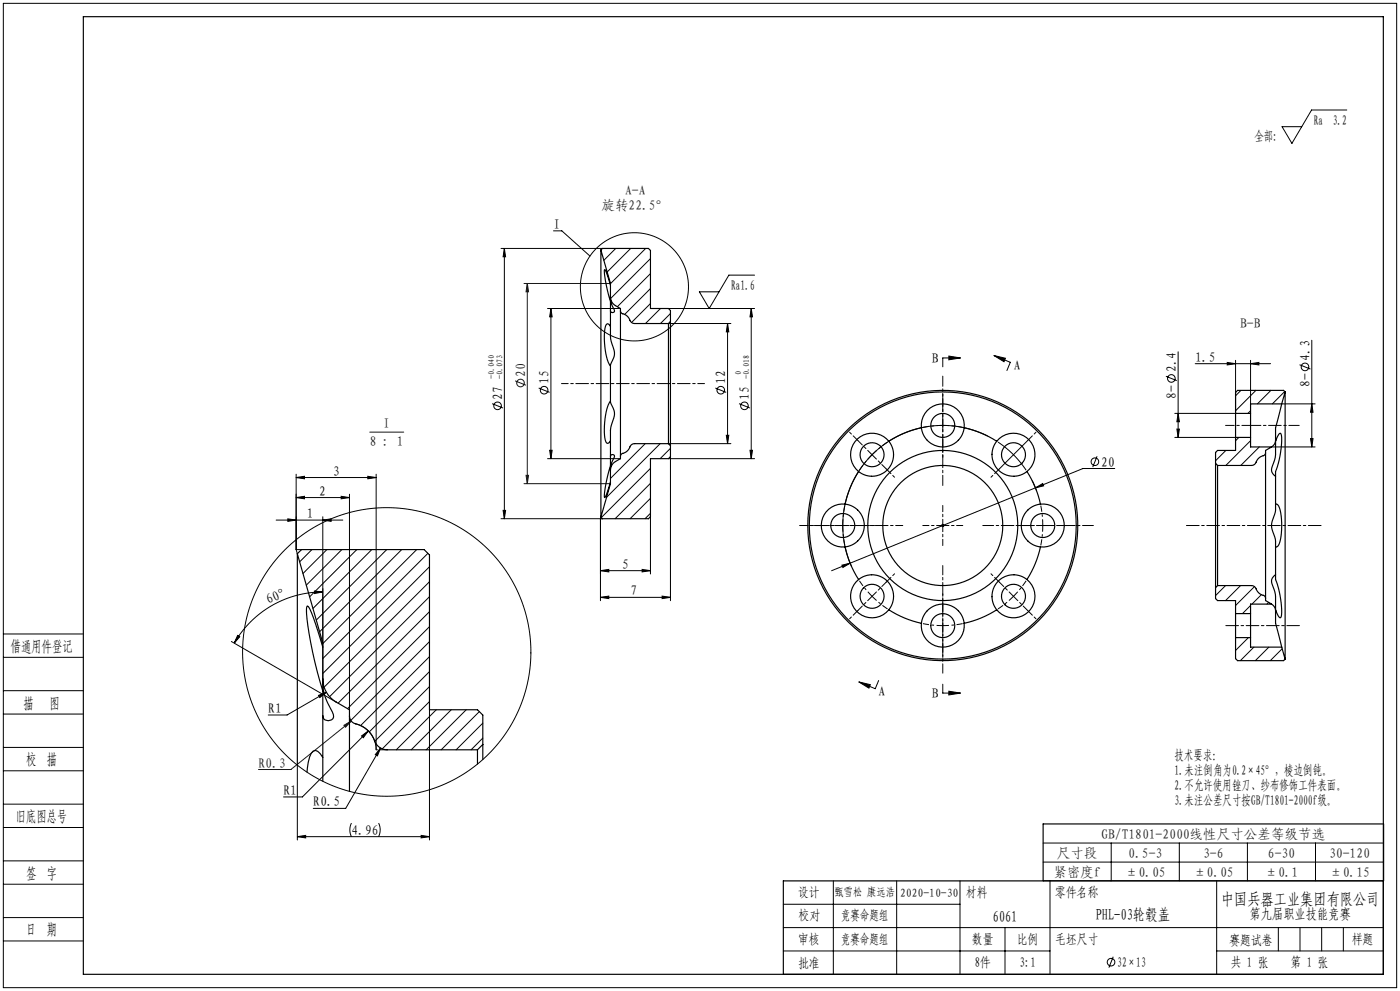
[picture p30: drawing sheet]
<svg xmlns="http://www.w3.org/2000/svg" width="420mm" height="297mm" viewBox="0 0 420 297" stroke-linecap="round" stroke-linejoin="round" font-family="sans-serif">
<defs><g id="words">
<text font-size="4.9" x="366.3" y="271.1">中国兵器工业集团有限公司</text>
<g font-size="4.7">
<text x="3.2" y="195.3">借通用件登记</text>
<text x="7.1" y="212.3">描</text>
<text x="14.8" y="212.3">图</text>
<text x="7.9" y="229.3">校 描</text>
<text x="4.7" y="246.3">旧底图总号</text>
<text x="7.9" y="263.3">签 字</text>
<text x="328.7" y="275.8">PHL-03轮毂盖</text>
<text x="7.9" y="280.2">日 期</text>
<text x="297.8" y="276.2">6061</text>
</g>
<text font-size="4.2" x="374.8" y="275.5">第九届职业技能竞赛</text>
<g font-size="4.1">
<text x="394.1" y="37.4">Ra 3.2</text>
<text x="376.3" y="42.4">全部:</text>
<text x="166" y="68.7">I</text>
<text x="219.3" y="86.9">Ra1.6</text>
<text x="279.6" y="108.7">B</text>
<text x="304.1" y="110.9">A</text>
<text x="352.9" y="111.5" transform="rotate(-90 352.9 111.5)">2.4</text>
<text x="358.6" y="108.4">1.5</text>
<text x="393" y="108.1" transform="rotate(-90 393 108.1)">4.3</text>
<text x="150.7" y="119.7" transform="rotate(-90 150.7 119.7)">27</text>
<text x="164.7" y="115.1" transform="rotate(-90 164.7 115.1)">15</text>
<text x="217.7" y="115.1" transform="rotate(-90 217.7 115.1)">12</text>
<text x="224.8" y="119.7" transform="rotate(-90 224.8 119.7)">15</text>
<text x="352.9" y="119.5" transform="rotate(-90 352.9 119.5)">8-</text>
<text x="393" y="116" transform="rotate(-90 393 116)">8-</text>
<text x="99.9" y="142.5">3</text>
<text x="330.4" y="139.8">20</text>
<text x="95.8" y="148.5">2</text>
<text x="92" y="155.3">1</text>
<text x="186.6" y="170.5">5</text>
<text x="189.1" y="178.5">7</text>
<text x="80.5" y="181.1" transform="rotate(-24 80.5 181.1)">60°</text>
<text x="263.6" y="208.7">A</text>
<text x="279.6" y="209.2">B</text>
<text x="80.5" y="213.7">R1</text>
<text x="352.4" y="227.7">技术要求：</text>
<text x="352.4" y="232.2">1.未注倒角为0.2×45°，棱边倒钝。</text>
<text x="85" y="238.3">R1</text>
<text x="352.4" y="236.7">2.不允许使用锉刀、纱布修饰工件表面。</text>
<text x="94" y="241.7">R0.5</text>
<text x="352.4" y="241.2">3.未注公差尺寸按GB/T1801-2000f级。</text>
<text x="105.4" y="250.2">4.96</text>
<text x="239.4" y="268.7">设计</text>
<text x="289.8" y="268.8">材料</text>
<text x="316.6" y="268.8">零件名称</text>
<text x="239.5" y="275.8">校对</text>
<text x="252.3" y="275.7">竞赛命题组</text>
<text x="239.4" y="282.8">审核</text>
<text x="252.3" y="282.8">竞赛命题组</text>
<text x="291.6" y="282.9">数量</text>
<text x="305.1" y="282.9">比例</text>
<text x="316.6" y="282.9">毛坯尺寸</text>
<text x="368.8" y="283.2">赛题试卷</text>
<text x="405.5" y="283">样题</text>
<text x="239.4" y="290.1">批准</text>
<text x="292.4" y="289.8">8件</text>
<text x="305.9" y="289.8">3:1</text>
<text x="335.2" y="289.8">32×13</text>
<text x="369.2" y="289.9">共 1 张</text>
<text x="387.1" y="289.9">第 1 张</text>
</g>
<g font-size="4.1" fill="#191924">
<text x="187.6" y="58.4">A-A</text>
<text x="180.4" y="62.9">旋转22.5°</text>
<text x="372" y="98.3">B-B</text>
<text x="157.6" y="112.9" transform="rotate(-90 157.6 112.9)">20</text>
<text x="115" y="128.4">I</text>
<text x="110.9" y="133.6">8 : 1</text>
<text x="77.5" y="230">R0.3</text>
<text x="330.4" y="251.5">GB/T1801-2000线性尺寸公差等级节选</text>
<text x="317" y="257.2">尺寸段</text>
<text x="338.5" y="257.2">0.5-3</text>
<text x="361" y="257.2">3-6</text>
<text x="380.4" y="257.2">6-30</text>
<text x="398.8" y="257.2">30-120</text>
<text x="316" y="262.9">紧密度f</text>
<text x="337.5" y="262.9">±0.05</text>
<text x="357.9" y="262.9">±0.05</text>
<text x="379.4" y="262.9">±0.1</text>
<text x="398.8" y="262.9">±0.15</text>
</g>
<g font-size="3.5">
<text x="250.4" y="268.6">甄雪松 康远浩</text>
<text x="270" y="268.8">2020-10-30</text>
</g>
<g font-size="2.4">
<text x="148.3" y="113.6" transform="rotate(-90 148.3 113.6)">-0.040</text>
<text x="150.7" y="113.6" transform="rotate(-90 150.7 113.6)">-0.073</text>
<text x="222.4" y="112.4" transform="rotate(-90 222.4 112.4)">0</text>
<text x="224.8" y="113.6" transform="rotate(-90 224.8 113.6)">-0.018</text>
</g>
</g></defs>
<g fill="none" stroke="#000" stroke-width=".3">
<path d="M1 1h418v295h-418zM404 33h-10.5l-5.9 10-3-5h5.9M150.3 74.5h30.4M151.3 74.5l.4 2.5h-.8zM151.3 74.5v81M166 69.2h2.5l8.5 7.5M164.3 92.5h21.8M165.3 92.5v45M165.3 92.5l.3 2.5h-.7zM200.5 92.5h25.9M200.5 97h18.8M218.3 97l.3 2.5h-.7z"/>
<path d="M218.3 97v36M225.4 92.5l.3 2.5h-.7zM225.4 92.5v45M226.4 82.5h-7.7l-5.9 10-3-5h5.9M161.6 116.3l3.3 1.3M214.6 116.3l3.3 1.3M284.7 106.7l3.5 .6-3.5 .5zM288.2 107.3h-5.4v2.6M298.2 106.5l3.4 .9-.4 1zM298.2 106.5l4.9 2.1-1 2.4M349.8 112.8l3.2 1.3M353.4 105.4v25.7"/>
<path d="M358.6 109h22.6M368.2 108.6l2.5 .4-2.5 .4zM370.7 108v15.9h-18.3M375.2 109l2.5-.4v.8zM375.2 108v13M389.9 109.3l3.2 1.3M393.5 102v31.9M147.6 121l3.3 1.3M164.3 137.5h21.8M164.9 135h.7l-.3 2.5zM200.5 137.5h25.9M200.5 133h18.8"/>
<path d="M201.1 136.9v43.1M217.9 130.5h.7l-.3 2.5zM221.7 121l3.3 1.3M225 135h.7l-.3 2.5zM296.3 130.7a30 30 0 0 0-34.2 5.1 30 30 0 0 0-6.7 33.9M299.4 132.5a30 30 0 0 1 8.4 8.4M308.3 132l-8.5 8.5M329.1 136.7l-1.3 3.3M352.4 131.1h18.3M353.1 128.6h.7l-.4 2.5zM353.4 123.9l.4 2.5h-.7zM381.4 133.9h13.1"/>
<path d="M384.5 121h10M393.2 131.4h.7l-.4 2.5zM393.5 121l.4 2.5h-.7zM82.8 155.9h20M86.3 155.5l2.5 .4-2.5 .3zM88.8 149.1l2.5-.4v.8zM88.8 149.1h16M88.8 143.1l2.5-.4v.8zM88.8 142.1v22.6M88.8 143.1h24M96.8 155.9l2.5-.4v.7zM96.8 154.9v52.2"/>
<path d="M102.3 148.7l2.5 .4-2.5 .4zM104.8 148.1v66.5M110.3 142.7l2.5 .4-2.5 .4zM112.8 142.1v82.6a8 8 0 0 0-6.1-7.8M150.3 155.5h30.4M150.9 153h.8l-.4 2.5zM180.1 155.5v24.5M195.1 154.9v17.1M282.3 157.5h1M282.5 157.1l.7 .7M282.8 157v1M283.2 157.1l-.7 .7"/>
<path d="M309.6 144l1.4 3.1M310.6 146.2l2.2-1.3 .3 .7zM334.4 140.4h-9.5l-75.4 30.6M94.3 177.1l2.5 .3-2.4 .5zM96.8 177.4a30.7 30.7 0 0 0-26.5 15.4M180.1 171l2.5-.3v.7zM180.1 179l2.5-.3v.7zM180.1 171h15M180.1 179h21M192.6 170.7l2.5 .3-2.5 .4zM198.6 178.7l2.5 .3-2.5 .4zM252.6 169.4l2.4-.6-2.1 1.3z"/>
<path d="M1 197h24M1 190h24M69.4 192.3l31.4 18.1M71.3 190.4l.6 .4-1.6 2zM1 214h24M1 207h24M95.6 208.4l2.3-.9-2 1.6zM97.9 207.5l-11.8 6.8h-5.6M110.5 219.1l-19.8 19.7h-5.6M128.8 212.7v39M257.7 204.4l3.4 .8-.4 1zM263.6 204l-1 2.4-4.9-2"/>
<path d="M282.8 205.1v2.6h5.4M284.7 207.2l3.5 .5-3.5 .6zM1 231h24M1 224h24M89.2 229.3v22.4M108.5 220.6l2-1.5-1.5 2zM114.2 224.2l-10.5 18.1h-9.7M114.2 224.2l-1 2.3-.6-.3zM1 258h24M1 248h24M1 241h24M89.2 250.7h39.6"/>
<path d="M89.2 250.7l2.5-.3v.7zM105.4 246.7l-.4 1.8 .4 2.2M113.6 246.7l.5 1.8-.5 2.2M126.3 250.4l2.5 .3-2.5 .4zM312.9 258.4h102.2M312.9 252.7h102.2M333.4 252.7v11.3M353.8 252.7v11.3M374.2 252.7v11.3M394.7 252.7v11.3M1 275h24M1 265h24"/>
<path d="M235 271h53M235 278h180M250 264v28M269 264v28M288 264v28M301.5 278v14M315 264v28M365 264v28M383.5 278v7M390 278v7M396.5 278v7M403 278v7"/>
<path d="M1 282h24M235 285h80M334 286.7l-1.3 3.3M365 285h50"/>
<circle cx="190.3" cy="86" r="16.2"/>
<circle cx="163.2" cy="116.9" r="1.14"/>
<circle cx="216.2" cy="116.9" r="1.14"/>
<circle cx="351.4" cy="113.4" r="1.14"/>
<circle cx="391.5" cy="110" r="1.14"/>
<circle cx="149.3" cy="121.6" r="1.14"/>
<circle cx="223.3" cy="121.6" r="1.14"/>
<circle cx="328.5" cy="138.4" r="1.14"/>
<circle cx="333.3" cy="288.4" r="1.14"/>
</g>
<g fill="none" stroke="#191924" stroke-width=".3">
<path d="M157.2 85h25.9M158.2 85l.4 2.5h-.8zM158.2 85v60M154.5 114.1l3.3 1.3M110.9 129.5h10.2M157.2 145h25.9M157.8 142.5h.8l-.4 2.5zM103.2 217.4l2.2-1.3-1.7 1.9zM105.4 216.1l-18.1 14.5h-9.8"/>
<circle cx="156.2" cy="114.8" r="1.14"/>
</g>
<g fill="none" stroke="#000" stroke-width=".3" stroke-dasharray="3.8 .8 .8 .8" stroke-dashoffset="2" stroke-linecap="butt">
<path d="M261.6 136.3l-3.8 4.6M261.6 136.3l4.7-3.8M282.8 127.5l-5.9 .6M282.8 127.5l6 .6M252.8 157.5l.6 6M252.8 157.5l.6-6M312.8 157.5l-.6-6M312.8 157.5l-.6 6M261.6 178.7l4.7 3.8M261.6 178.7l-3.8-4.6M304 178.7l3.8-4.6M304 178.7l-4.6 3.8"/>
<path d="M282.8 187.5l6-.6M282.8 187.5l-5.9-.6"/>
</g>
<path d="M25 5h390v287h-390zM312.9 264v-17.1h102.2v17.1h-180.1v28" fill="none" stroke="#000" stroke-width=".35"/>
<g fill="none" stroke="#000" stroke-width=".3" stroke-dasharray="3.8 .8 .8 .8" stroke-dashoffset="1.8">
<path d="M168.4 115h42.9M257.4 132l-2.6-2.5M282.8 121.5v-3.6M282.8 133.5v3.6M308.3 132l2.5-2.5M246.8 157.5h-3.6M258.8 157.5h3.6M265.9 140.5l2.5 2.6M299.8 140.5l-2.5 2.6M306.8 157.5h-3.6M318.8 157.5h3.6M265.9 174.5l2.5-2.6"/>
<path d="M299.8 174.5l-2.5-2.6M257.4 183l-2.6 2.5M282.8 193.5v3.6M282.8 181.5v-3.6M308.3 183l2.5 2.5"/>
</g>
<g fill="none" stroke="#000" stroke-width=".3" stroke-dasharray="3.8 .8 .8 .8" stroke-dashoffset="2">
<path d="M261.6 136.3l-4.2-4.3M261.6 136.3l4.3 4.2M282.8 127.5v-6M282.8 127.5v6M252.8 157.5h-6M252.8 157.5h6M282.8 157.5v-6M282.8 157.5h-6M282.8 157.5v6M282.8 157.5h6M312.8 157.5h6M312.8 157.5h-6"/>
<path d="M261.6 178.7l-4.2 4.3M261.6 178.7l4.3-4.2M304 178.7l4.3 4.3M304 178.7l-4.2-4.2M282.8 187.5v6M282.8 187.5v-6"/>
</g>
<path d="M282.8 145.5v-32.8" fill="none" stroke="#000" stroke-width=".3" stroke-dasharray="3.8 .8 .8 .8" stroke-dashoffset=".8"/>
<path d="M270.8 157.5h-30.9M116.2 224.7h-3.4" fill="none" stroke="#000" stroke-width=".3" stroke-dasharray="3.8 .8 .8 .8" stroke-dashoffset="1.7"/>
<path d="M282.8 169.5v32.2" fill="none" stroke="#000" stroke-width=".3" stroke-dasharray="3.8 .8 .8 .8" stroke-dashoffset="1"/>
<path d="M294.8 157.5h33.2" fill="none" stroke="#000" stroke-width=".3" stroke-dasharray="3.8 .8 .8 .8" stroke-dashoffset=".5"/>
<path d="M396.5 157.5h-40.8" fill="none" stroke="#000" stroke-width=".3" stroke-dasharray="3.8 .8 .8 .8" stroke-dashoffset="-.2"/>
<path d="M367.7 127.5h7.5" fill="none" stroke="#000" stroke-width=".3" stroke-dasharray="3.8 .8 .8 .8" stroke-dashoffset="1.2"/>
<path d="M375.2 127.5h14.6" fill="none" stroke="#000" stroke-width=".3" stroke-dasharray="3.8 .8 .8 .8" stroke-dashoffset=".7"/>
<path d="M367.7 187.5h22.2" fill="none" stroke="#000" stroke-width=".3" stroke-dasharray="3.8 .8 .8 .8" stroke-dashoffset="-.1"/>
<path d="M180.3 155l-.2 .5M180.7 155.5h-.6M89.2 166l-.4-1.3M90.4 164.7h-1.6" fill="none" stroke="#000" stroke-width=".3" stroke-dasharray="3.8 .8 .8 .8"/>
<g fill="#000">
<path d="M108.5 220.6l2-1.5-1.5 2z"/>
<path d="M225.4 92.5l.3 2.5h-.7zM225 135h.7l-.3 2.5zM218.3 97l.3 2.5h-.7zM217.9 130.5h.7l-.3 2.5zM151.3 74.5l.4 2.5h-.8zM150.9 153h.8l-.4 2.5zM165.3 92.5l.3 2.5h-.7zM164.9 135h.7l-.3 2.5z"/>
<path d="M284.7 106.7l3.5 .6-3.5 .5zM284.7 207.2l3.5 .5-3.5 .6z"/>
<path d="M368.2 108.6l2.5 .4-2.5 .4zM375.2 109l2.5-.4v.8z"/>
<path d="M353.4 123.9l.4 2.5h-.7zM353.1 128.6h.7l-.4 2.5z"/>
<path d="M393.2 131.4h.7l-.4 2.5zM393.5 121l.4 2.5h-.7z"/>
<path d="M86.3 155.5l2.5 .4-2.5 .3zM96.8 155.9l2.5-.4v.7z"/>
<path d="M88.8 149.1l2.5-.4v.8zM102.3 148.7l2.5 .4-2.5 .4z"/>
<path d="M110.3 142.7l2.5 .4-2.5 .4zM88.8 143.1l2.5-.4v.8z"/>
<path d="M94.3 177.1l2.5 .3-2.4 .5zM71.3 190.4l.6 .4-1.6 2z"/>
<path d="M180.1 171l2.5-.3v.7zM192.6 170.7l2.5 .3-2.5 .4z"/>
<path d="M180.1 179l2.5-.3v.7zM198.6 178.7l2.5 .3-2.5 .4z"/>
<path d="M252.6 169.4l.3 .7 2.1-1.3zM310.6 146.2l2.5-.6-.3-.7zM114.2 224.2l-1.6 2 .6 .3zM95.6 208.4l.3 .7 2-1.6z"/>
<path d="M257.7 204.4l3.4 .8-.4 1zM298.2 106.5l3.4 .9-.4 1z"/>
<path d="M89.2 250.7l2.5-.3v.7zM126.3 250.4l2.5 .3-2.5 .4z"/>
</g>
<g fill="#191924">
<path d="M103.2 217.4l2.2-1.3-1.7 1.9z"/>
<path d="M158.2 85l.4 2.5h-.8zM157.8 142.5h.8l-.4 2.5z"/>
</g>
<g fill="none" stroke="#000" stroke-width=".35">
<path d="M180.3 74.9v80.1M180.3 74.9l.4-.4h13.8l.6 .6v17.4h5.4l.6 .6v3.3M180.3 74.9l2.8 10.1v4M183.1 85.4l-1-3.4-.7-1.2a32.3 32.3 0 0 0 1.7 10v2.3M183.1 97.8l-.8-.8a2.78 2.78 0 0 0-1 2.8 20.8 20.8 0 0 0 1.5 9.5l.3 .4M183.1 93.1v2.6a26.5 26.5 0 0 0 .5 7.5 5.2 5.2 0 0 1-.4 5.9l-.1 10a6.7 6.7 0 0 0 1.1 3.9l.1 1.7a14.2 14.2 0 0 0-1.2 7.6v4.5M183.1 89v.1a6.1 6.1 0 0 0 1.2 3.9v.5a.66 .66 0 0 1-1.2-.3v-.1M183.1 89a3 3 0 0 0 1.5 2.6l1.5 .9v.7M186.1 93.2v.1a1.38 1.38 0 0 0 1.4 1 4.5 4.5 0 0 1 1.8 2.2l1.1 .5h10.1M186.1 93.2v43.6M200.5 97v36M201.1 96.4v37.2"/>
<path d="M201.1 96.4l-.6 .6M385.5 117.5v80M385.5 117.5l-1 3.5M385.5 117.5l-.4-.5h-13.8l-.6 .6v6.3M183.1 120.2a18.6 18.6 0 0 0-1.6 11.1 1.23 1.23 0 0 0 1 1.5l.6-.7M183.1 136.8v.8a10.8 10.8 0 0 1-.8 5l-.5 2.1a8.3 8.3 0 0 0-.3 4.4l1.6-4.6M183.1 136.8a.6 .6 0 0 1 .8-.6 .6 .6 0 0 1 .4 .9 5.8 5.8 0 0 0-1.2 3.7v.1M186.1 136.8v.7l-1.5 .8a3 3 0 0 0-1.5 2.6M200.5 133h-10.1a1.94 1.94 0 0 0-1.8 1.6 3.5 3.5 0 0 1-2 1.4l-.5 .8M200.5 133l.6 .6M201.1 133.6v3.3l-.6 .6h-5.4v17.4l-.6 .6h-13.8l-.4-.5M266.6 132.2a6.5 6.5 0 0 0-9.5-.5 6.5 6.5 0 0 0 .5 9.6"/>
<path d="M266.6 132.2a6.5 6.5 0 0 1-.4 8.6 6.5 6.5 0 0 1-8.6 .5M276.4 128.2a6.4 6.4 0 0 1 6.4-7.2 6.4 6.4 0 0 1 6.4 7.2M276.4 128.2a30 30 0 0 0-9.8 4M276.4 128.2a6.5 6.5 0 0 0 6.4 5.7 6.5 6.5 0 0 0 6.4-5.7M289.2 128.2a30 30 0 0 1 9.8 4M299 132.2a6.5 6.5 0 0 1 9.6-.5 6.5 6.5 0 0 1-.5 9.6M299 132.2a6.5 6.5 0 0 0 .5 8.6 6.5 6.5 0 0 0 8.6 .5M364.7 138.9v37.2M364.7 138.9l.6 .6M365.3 139.5v36M370.7 123.9v7.2M370.7 131.1v3.9h-5.4l-.6 .6v3.3"/>
<path d="M370.7 131.1h4.5M370.7 123.9h4.5M375.2 123.9v7.2M375.2 131.1v2.8h6.2M379.7 135.7v.2a1.37 1.37 0 0 1-1.4 .9 4.5 4.5 0 0 0-1.8 2.3l-1.1 .4h-10.1M379.7 135.7v43.6M381.4 133.9l-1.7 1.1v.7M382.7 132.2l.9-1.9 .4-.5a3.2 3.2 0 0 1 .5 2.9 33.5 33.5 0 0 1-1.8 8.9v1.1M382.7 132l-.3 .9-1 1M382.7 132v1.5a12.3 12.3 0 0 1-1.2 6.8 2.29 2.29 0 0 0 1.2 2.4M384.5 121l-.5 2.3a22.1 22.1 0 0 0-1.3 6.9v1.8M384.5 121h-9.3v2.9"/>
<path d="M183.1 140.9v4.1l-2.8 10M253.5 151.1a6.4 6.4 0 0 0-7.1 6.4 6.4 6.4 0 0 0 7.1 6.4M253.5 151.1a6.4 6.4 0 0 1 5.8 6.4 6.4 6.4 0 0 1-5.8 6.4M257.6 141.3a30 30 0 0 0-4.1 9.8M308.1 141.3a30 30 0 0 1 4 9.8M312.1 151.1a6.4 6.4 0 0 1 7.2 6.4 6.4 6.4 0 0 1-7.2 6.4M312.1 151.1a6.5 6.5 0 0 0-5.7 6.4 6.5 6.5 0 0 0 5.7 6.4M382.7 151.1a1.08 1.08 0 0 1 1.1 1 19.4 19.4 0 0 1-.3 11.4l-.3 .3-.5 .1M382.7 142.7v7.5a11.6 11.6 0 0 1-1.2 6.5v1.3l.7 2.2a8.2 8.2 0 0 1 .5 4.6v7.5M89.2 166v63.3M89.2 166l1.2-1.3h36.8l1.6 1.6v46.4h14.4l1.6 1.6v8.8M89.2 166l7.6 26.7v10.8"/>
<path d="M253.5 163.9a30 30 0 0 0 4.1 9.8M257.6 173.7a6.5 6.5 0 0 0-.5 9.6 6.5 6.5 0 0 0 9.5-.5M257.6 173.7a6.5 6.5 0 0 1 8.6 .4 6.5 6.5 0 0 1 .4 8.7M308.1 173.7a6.5 6.5 0 0 1 .5 9.6 6.5 6.5 0 0 1-9.6-.5M308.1 173.7a6.5 6.5 0 0 0-8.6 .4 6.5 6.5 0 0 0-.5 8.7M312.1 163.9a30 30 0 0 1-4 9.8M364.7 176.1v3.3l.6 .6h5.4v3.9M365.3 175.5h10.1a1.94 1.94 0 0 1 1.8 1.7 3.5 3.5 0 0 0 2.1 1.3l.4 .8M365.3 175.5l-.6 .6M379.7 179.3v.7l1.7 1M382.7 172.3v1.4a24.4 24.4 0 0 1 1.6 11.3l-.1 .1a2.97 2.97 0 0 1-1.5-2.3M382.7 172.3a2.37 2.37 0 0 0-.8 3.4 17.5 17.5 0 0 1 .8 7.1v.2"/>
<path d="M96.8 194l-2.9-9.1a5.9 5.9 0 0 0-1.7-3.3 6.3 6.3 0 0 0-.1 3.9 123.6 123.6 0 0 0 4.7 21.6v7.4M266.6 182.8a30 30 0 0 0 9.8 4M276.4 186.8a6.4 6.4 0 0 0 6.4 7.1 6.4 6.4 0 0 0 6.4-7.1M276.4 186.8a6.5 6.5 0 0 1 6.4-5.8 6.5 6.5 0 0 1 6.4 5.8M299 182.8a30 30 0 0 1-9.8 4M370.7 183.9v7.2M370.7 191.1v6.3l.6 .6h13.8l.4-.5M370.7 183.9h4.5M370.7 191.1h4.5M375.2 183.9v7.2M375.2 191.1v2.8h9.3M381.4 181a2.34 2.34 0 0 1 1.3 2"/>
<path d="M381.4 181h-6.2v2.9M382.7 183v.9a15.8 15.8 0 0 0 1.1 7.2l.7 2.8M384.5 193.9l1 3.6M96.8 214.5v19.6M96.8 203.5v.2a15.6 15.6 0 0 0 2.9 9.7 1.56 1.56 0 0 1-.2 2.3l-1 .3-1-.2-.4-.4-.3-.9M96.8 203.5a8 8 0 0 0 4 6.9l4 2.3v1.9M104.8 214.6a2.74 2.74 0 0 0 2.8 2.6 8.3 8.3 0 0 1 5 5.4l.8 1 1 .7 1.8 .4h27M104.8 214.6v22.6M96.8 227l-1.5-1.8-.7-.3-.7 .2a9.1 9.1 0 0 0-1.8 6.3M143.2 224.7v4.3M144.8 223.1v4.5M144.8 223.1l-1.6 1.6"/>
<circle cx="261.6" cy="136.3" r="3.6"/>
<circle cx="282.8" cy="127.5" r="3.6"/>
<circle cx="304" cy="136.3" r="3.6"/>
<circle cx="252.8" cy="157.5" r="3.6"/>
<circle cx="282.8" cy="157.5" r="40.5"/>
<circle cx="282.8" cy="157.5" r="22.5"/>
<circle cx="282.8" cy="157.5" r="40"/>
<circle cx="282.8" cy="157.5" r="18"/>
<circle cx="312.8" cy="157.5" r="3.6"/>
<circle cx="261.6" cy="178.7" r="3.6"/>
<circle cx="304" cy="178.7" r="3.6"/>
<circle cx="282.8" cy="187.5" r="3.6"/>
</g>
<g fill="none" stroke="#000" stroke-width=".3">
<path d="M184.7 74.5l-3.5 3.5M189.2 74.5l-7 7M193.7 74.5l-10.6 10.5M195.1 77.5l-11.9 12M195.1 82l-9.9 9.9M195.1 86.5l-7.7 7.7M195.1 91l-5.6 5.6M198.1 92.5l-4.5 4.5M201.1 94l-3 3M372.3 117l-1.6 1.6M376.8 117l-6.1 6.1M381.3 117l-4.1 4"/>
<path d="M385.4 117.3l-3.7 3.7M193.6 133l-10.5 10.4M198.1 133l-16.1 16M201.1 134.4l-3.1 3.1M367.8 135l-3.1 3.1M371.7 131.1l-1 1M375.2 123.1l-.8 .8M375.2 132.1l-7.5 7.4M377.8 133.9l-5.6 5.6M195.1 140.4l-14.7 14.7M195.1 144.9l-10.6 10.6M195.1 149.3l-6.1 6.2"/>
<path d="M195.1 153.8l-1.6 1.7M93.6 164.7l-3.7 3.7M98.1 164.7l-7.2 7.2M102.6 164.7l-10.7 10.7M107 164.7l-14.1 14.2M111.5 164.7l-17.6 17.7M116 164.7l-21.1 21.2M120.5 164.7l-24.6 24.6M125 164.7l-28.2 28.2M128.4 165.8l-31.6 31.6M128.8 169.9l-32 32M128.8 174.3l-31.6 31.6"/>
<path d="M128.8 178.8l-29.9 30M367.7 175.5l-3 3M372.2 175.5l-4.5 4.5M376.3 175.8l-5.6 5.7M378.4 178.2l-2.8 2.8M128.8 183.3l-27.4 27.4M128.8 187.8l-24.5 24.6M128.8 192.3l-23.6 23.6M128.8 196.8l-20.6 20.6M374.5 191.1l-3.8 3.8M375.2 181.5l-2.5 2.4M376.2 193.9l-4.1 4.1"/>
<path d="M380.6 180.5l-.5 .5M380.6 193.9l-4 4.1M384.7 194.4l-3.6 3.6M128.8 201.3l-18 18M128.8 205.8l-16.4 16.4M128.8 210.3l-14.1 14.1M130.9 212.7l-12 12M135.4 212.7l-12 12M139.9 212.7l-12 12M143.8 213.3l-11.4 11.4M144.8 216.7l-8 8M144.8 221.2l-3.5 3.5"/>
<circle cx="116" cy="195.4" r="43.2"/>
</g>
<use href="#words"/>
</svg>
